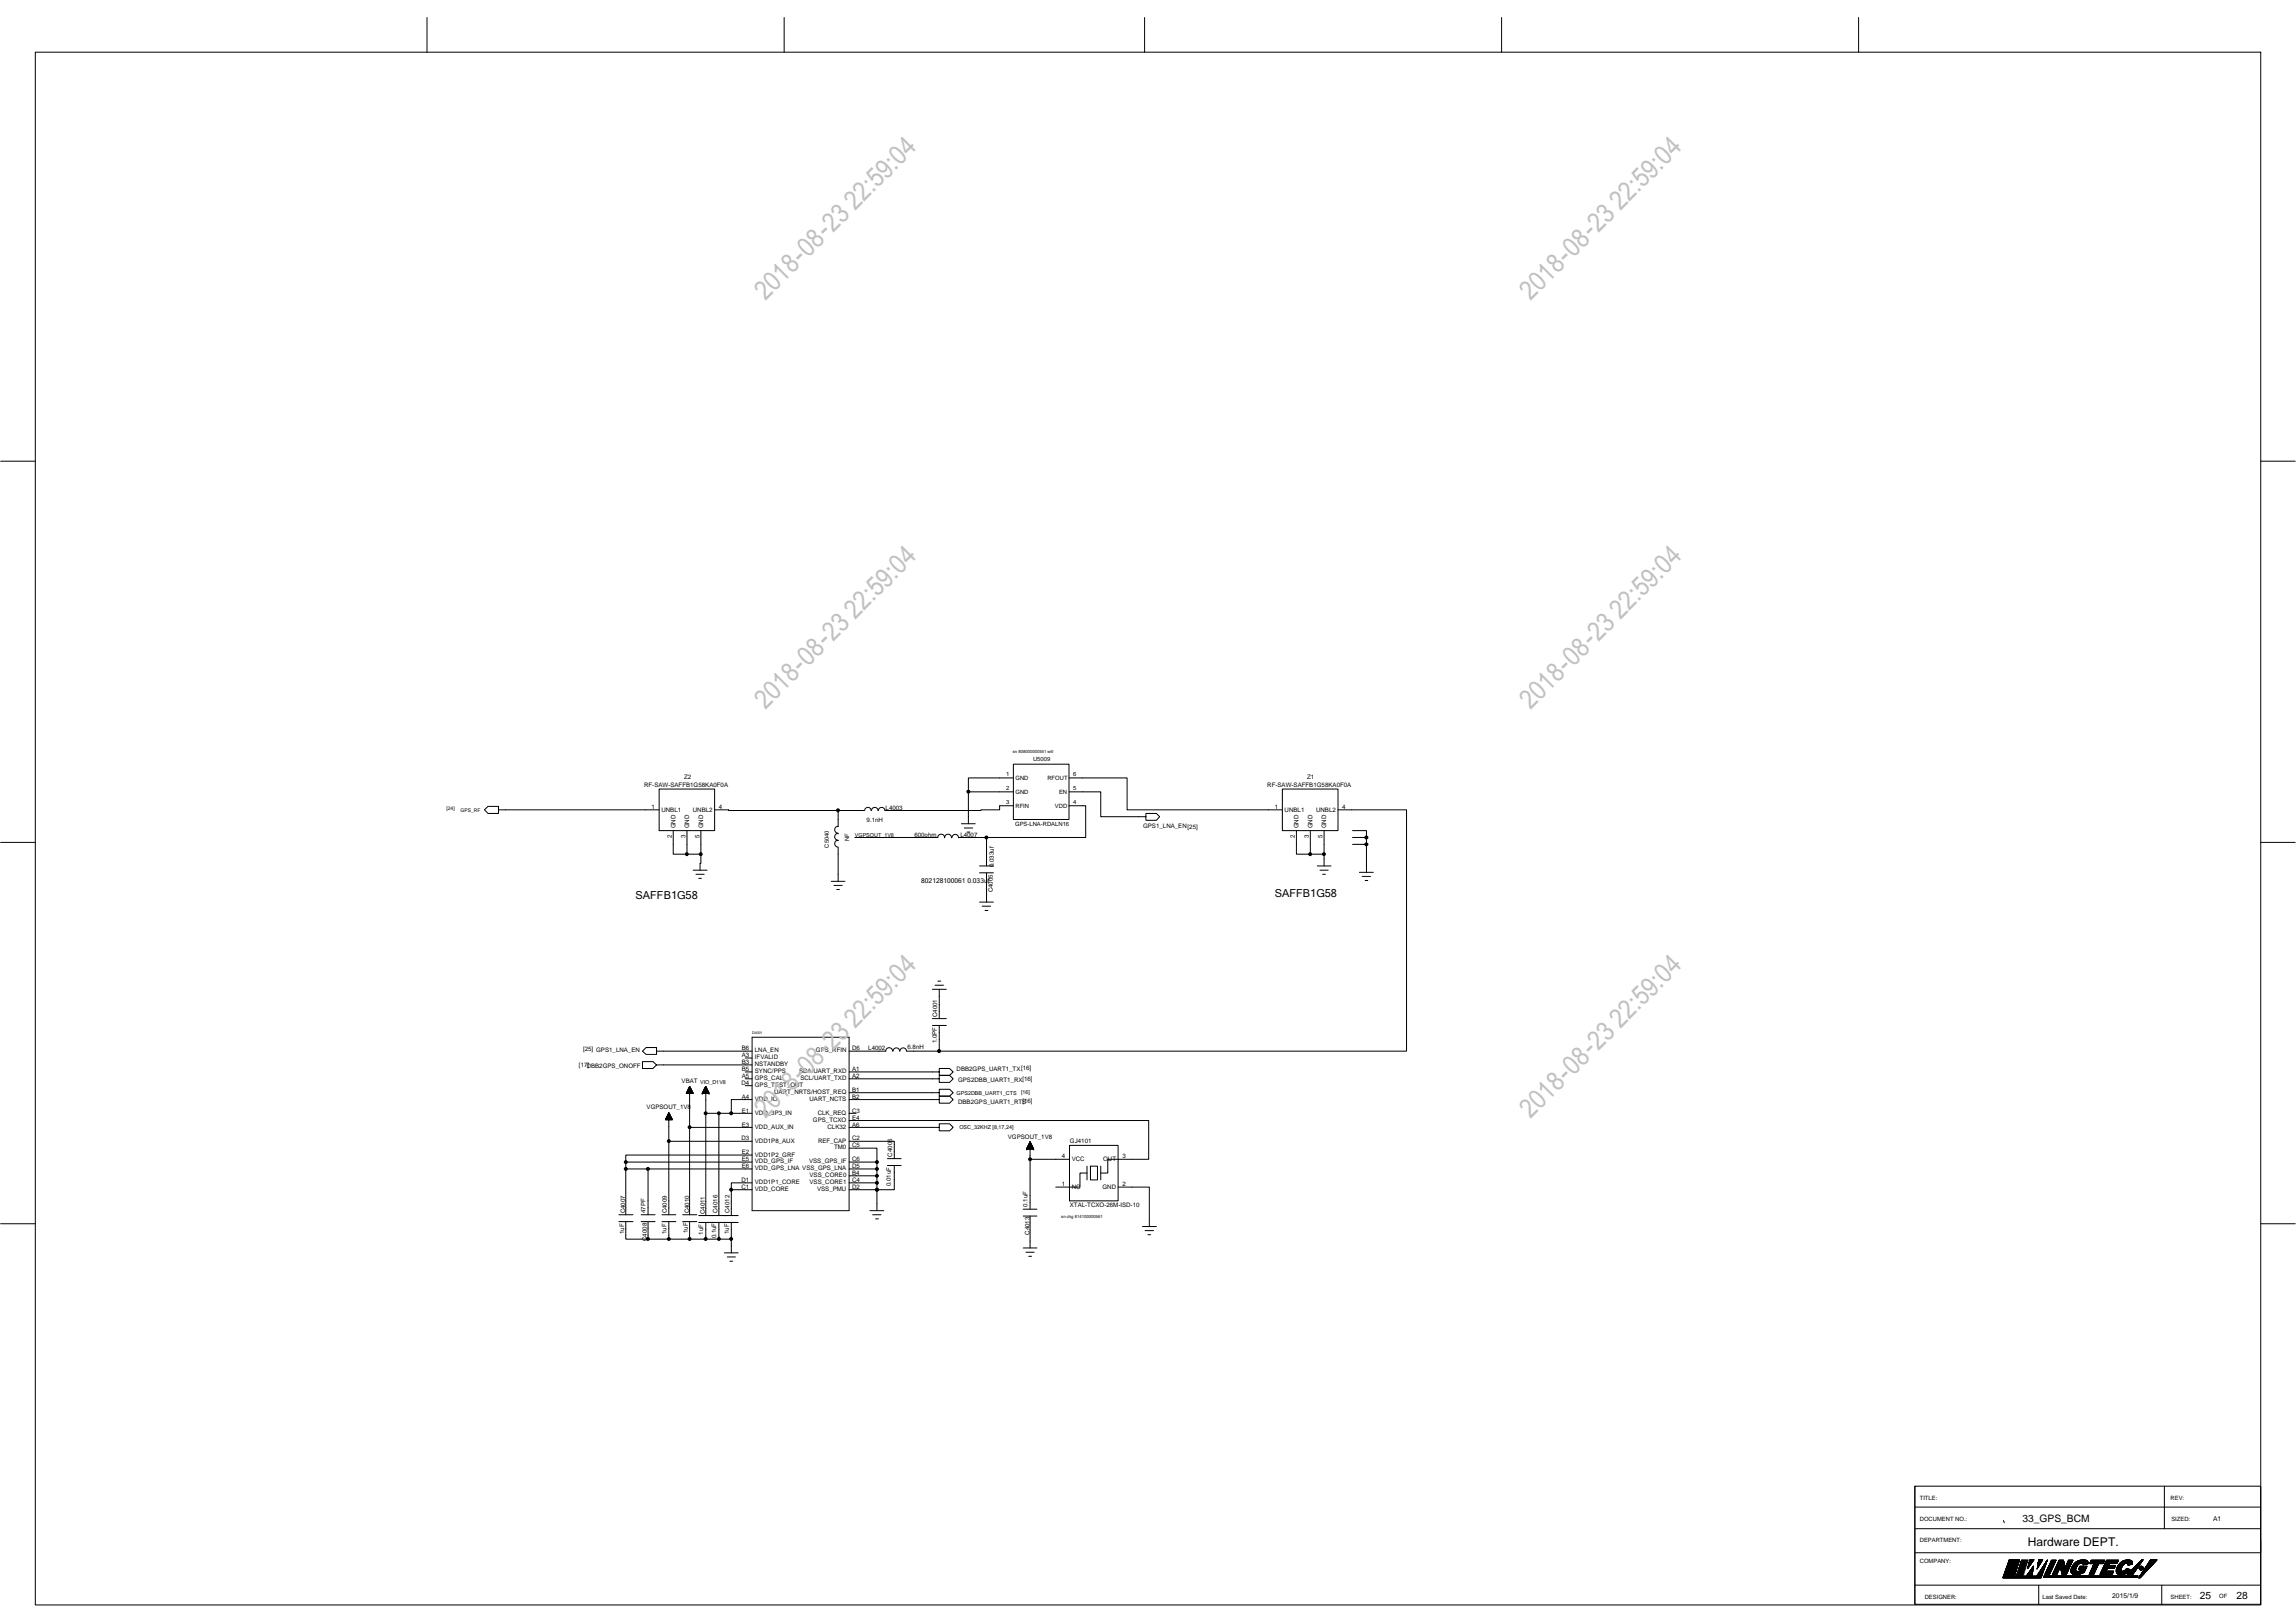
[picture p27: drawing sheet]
<svg xmlns="http://www.w3.org/2000/svg" width="297mm" height="210mm" viewBox="0 0 297 210" stroke-linecap="round" stroke-linejoin="round" font-family="sans-serif">
<defs><g id="words">
<g font-size="3.5" fill="#c0c0c0">
<text x="99" y="38.9" transform="rotate(-45 99 38.9)">2018-08-23 22:59:04</text>
<text x="198" y="38.9" transform="rotate(-45 198 38.9)">2018-08-23 22:59:04</text>
<text x="99" y="91.8" transform="rotate(-45 99 91.8)">2018-08-23 22:59:04</text>
<text x="198" y="91.8" transform="rotate(-45 198 91.8)">2018-08-23 22:59:04</text>
<text x="99" y="144.7" transform="rotate(-45 99 144.7)">2018-08-23 22:59:04</text>
<text x="198" y="144.7" transform="rotate(-45 198 144.7)">2018-08-23 22:59:04</text>
</g>
<text font-size="1.6" x="262.4" y="200">Hardware DEPT.</text>
<g font-size="1.4">
<text x="82.2" y="116.3">SAFFB1G58</text>
<text x="164.9" y="116.1">SAFFB1G58</text>
</g>
<g font-size="1.3">
<text x="261.7" y="196.9">33_GPS_BCM</text>
<text x="284.6" y="206.8">25</text>
<text x="289.3" y="206.9">28</text>
</g>
<g font-size=".9">
<text x="119.2" y="114.3">802128100061 0.033uf</text>
<text x="286.3" y="196.8">A1</text>
<text x="273.3" y="206.8">2015/1/9</text>
</g>
<g font-size=".8">
<text x="83.3" y="101.8">RF-SAW-SAFFB1G58KA0F0A</text>
<text x="88.5" y="100.8">Z2</text>
<text x="130.2" y="100.5">1</text>
<text x="131.4" y="100.9">GND</text>
<text x="133.6" y="98.5">U5009</text>
<text x="135.5" y="100.9">RFOUT</text>
<text x="138.8" y="100.5">6</text>
<text x="164" y="101.8">RF-SAW-SAFFB1G58KA0F0A</text>
<text x="169.1" y="100.8">Z1</text>
<text x="84.3" y="104.6">1</text>
<text x="85.6" y="105.1">UNBL1</text>
<text x="87.4" y="107.2" transform="rotate(-90 87.4 107.2)">GND</text>
<text x="89.2" y="107.2" transform="rotate(-90 89.2 107.2)">GND</text>
<text x="89.6" y="105.1">UNBL2</text>
<text x="90.9" y="107.2" transform="rotate(-90 90.9 107.2)">GND</text>
<text x="93" y="104.6">4</text>
<text x="112.1" y="106.3">9.1nH</text>
<text x="114.6" y="104.8">L4003</text>
<text x="130.2" y="102.3">2</text>
<text x="130.2" y="104.1">3</text>
<text x="131.3" y="106.9">GPS-LNA-RDALN16</text>
<text x="131.4" y="102.7">GND</text>
<text x="131.4" y="104.5">RFIN</text>
<text x="136.5" y="104.5">VDD</text>
<text x="137" y="102.7">EN</text>
<text x="138.8" y="104.1">4</text>
<text x="138.8" y="102.3">5</text>
<text x="147.9" y="107.2">GPS1_LNA_EN[25]</text>
<text x="164.9" y="104.6">1</text>
<text x="166.2" y="105.1">UNBL1</text>
<text x="168" y="107.2" transform="rotate(-90 168 107.2)">GND</text>
<text x="169.8" y="107.2" transform="rotate(-90 169.8 107.2)">GND</text>
<text x="170.3" y="105.1">UNBL2</text>
<text x="171.6" y="107.2" transform="rotate(-90 171.6 107.2)">GND</text>
<text x="173.6" y="104.6">4</text>
<text x="86.9" y="108.5" transform="rotate(-90 86.9 108.5)">2</text>
<text x="88.7" y="108.5" transform="rotate(-90 88.7 108.5)">3</text>
<text x="90.5" y="108.5" transform="rotate(-90 90.5 108.5)">5</text>
<text x="107.2" y="109.7" transform="rotate(-90 107.2 109.7)">C5040</text>
<text x="109.9" y="108.8" transform="rotate(-90 109.9 108.8)">NF</text>
<text x="118.3" y="108.2">600ohm</text>
<text x="124.2" y="108.3">L4007</text>
<text x="128.6" y="112.2" transform="rotate(-90 128.6 112.2)">0.033uf</text>
<text x="167.5" y="108.5" transform="rotate(-90 167.5 108.5)">2</text>
<text x="169.3" y="108.5" transform="rotate(-90 169.3 108.5)">3</text>
<text x="171.1" y="108.5" transform="rotate(-90 171.1 108.5)">5</text>
<text x="128.5" y="115.5" transform="rotate(-90 128.5 115.5)">C4005</text>
<text x="121.3" y="131.6" transform="rotate(-90 121.3 131.6)">C4001</text>
<text x="75.4" y="135.9">[25] GPS1_LNA_EN</text>
<text x="96" y="135.9">B6</text>
<text x="96" y="137.7">B3</text>
<text x="96" y="136.8">A3</text>
<text x="97.7" y="136.2">LNA_EN</text>
<text x="97.7" y="138">NSTANDBY</text>
<text x="97.7" y="137.1">IFVALID</text>
<text x="105.6" y="136.2">GPS_RFIN</text>
<text x="110.2" y="135.9">D6</text>
<text x="112.3" y="135.8">L4002</text>
<text x="117.4" y="135.7">6.8nH</text>
<text x="121.2" y="135" transform="rotate(-90 121.2 135)">1.0PF</text>
<text x="74.9" y="138.1">[17]DBB2GPS_ONOFF</text>
<text x="83.6" y="143.5">VGPSOUT_1V8</text>
<text x="88.2" y="140.1">VBAT</text>
<text x="95.9" y="140.4">D4</text>
<text x="96" y="139.5">A5</text>
<text x="96" y="138.6">B5</text>
<text x="96" y="142.2">A4</text>
<text x="96" y="144">E1</text>
<text x="97.7" y="139.7">GPS_CAL</text>
<text x="97.7" y="138.9">SYNC/PPS</text>
<text x="97.7" y="142.5">VDD_IO</text>
<text x="97.7" y="140.7">GPS_TEST_OUT</text>
<text x="100.2" y="141.6">UART_NRTS/HOST_REQ</text>
<text x="103.4" y="138.9">SDA/UART_RXD</text>
<text x="103.5" y="139.7">SCL/UART_TXD</text>
<text x="104.7" y="142.5">UART_NCTS</text>
<text x="110.2" y="144">C3</text>
<text x="110.2" y="142.2">B2</text>
<text x="110.2" y="141.3">B1</text>
<text x="110.2" y="139.5">A2</text>
<text x="110.2" y="138.6">A1</text>
<text x="123.8" y="138.6">DBB2GPS_UART1_TX[16]</text>
<text x="123.9" y="140">GPS2DBB_UART1_RX[16]</text>
<text x="123.9" y="142.8">DBB2GPS_UART1_RTS</text>
<text x="132.3" y="142.7">[16]</text>
<text x="95.9" y="147.6">D3</text>
<text x="96" y="149.4">E2</text>
<text x="96" y="145.8">E3</text>
<text x="97.7" y="149.6">VDD1P2_GRF</text>
<text x="97.7" y="147.8">VDD1P8_AUX</text>
<text x="97.7" y="146.1">VDD_AUX_IN</text>
<text x="97.7" y="144.3">VDD_3P3_IN</text>
<text x="105.2" y="145.1">GPS_TCXO</text>
<text x="105.8" y="144.3">CLK_REQ</text>
<text x="105.8" y="147.8">REF_CAP</text>
<text x="107.1" y="146.1">CLK32</text>
<text x="107.9" y="148.7">TM0</text>
<text x="110.2" y="148.4">C5</text>
<text x="110.2" y="144.9">E4</text>
<text x="110.2" y="145.8">A6</text>
<text x="110.2" y="147.6">C2</text>
<text x="115.4" y="149.6" transform="rotate(-90 115.4 149.6)">C4006</text>
<text x="130.4" y="147.3">VGPSOUT_1V8</text>
<text x="137.4" y="149.8">4</text>
<text x="138.4" y="147.8">GJ4101</text>
<text x="145.2" y="149.8">3</text>
<text x="95.9" y="153.8">C1</text>
<text x="95.9" y="153">D1</text>
<text x="96" y="151.1">E6</text>
<text x="96" y="150.2">E5</text>
<text x="97.7" y="154.1">VDD_CORE</text>
<text x="97.7" y="153.2">VDD1P1_CORE</text>
<text x="97.7" y="151.4">VDD_GPS_LNA VSS_GPS_LNA</text>
<text x="97.7" y="150.5">VDD_GPS_IF</text>
<text x="104.7" y="150.5">VSS_GPS_IF</text>
<text x="104.7" y="153.2">VSS_CORE1</text>
<text x="104.7" y="152.3">VSS_CORE0</text>
<text x="105.7" y="154.1">VSS_PMU</text>
<text x="110.2" y="153.8">D2</text>
<text x="110.2" y="153">C4</text>
<text x="110.2" y="151.1">D5</text>
<text x="110.2" y="152.1">B4</text>
<text x="110.2" y="150.2">C6</text>
<text x="115.3" y="153.5" transform="rotate(-90 115.3 153.5)">0.01uF</text>
<text x="137.4" y="153.4">1</text>
<text x="138.7" y="150.3">VCC</text>
<text x="138.7" y="153.9">NC</text>
<text x="142.6" y="153.9">GND</text>
<text x="142.7" y="150.3">OUT</text>
<text x="145.2" y="153.4">2</text>
<text x="80.7" y="159.7" transform="rotate(-90 80.7 159.7)">1uF</text>
<text x="80.9" y="157" transform="rotate(-90 80.9 157)">C4007</text>
<text x="83.5" y="157" transform="rotate(-90 83.5 157)">47PF</text>
<text x="83.7" y="160.6" transform="rotate(-90 83.7 160.6)">C4008</text>
<text x="86.2" y="159.7" transform="rotate(-90 86.2 159.7)">1uF</text>
<text x="86.3" y="157" transform="rotate(-90 86.3 157)">C4009</text>
<text x="89" y="159.6" transform="rotate(-90 89 159.6)">1uF</text>
<text x="89.2" y="157" transform="rotate(-90 89.2 157)">C4010</text>
<text x="91" y="159.7" transform="rotate(-90 91 159.7)">1uF</text>
<text x="91.2" y="157.1" transform="rotate(-90 91.2 157.1)">C4011</text>
<text x="92.7" y="160.2" transform="rotate(-90 92.7 160.2)">0.1uF</text>
<text x="92.8" y="156.9" transform="rotate(-90 92.8 156.9)">C4016</text>
<text x="94.3" y="159.7" transform="rotate(-90 94.3 159.7)">1uF</text>
<text x="94.4" y="156.9" transform="rotate(-90 94.4 156.9)">C4012</text>
<text x="132.9" y="156.1" transform="rotate(-90 132.9 156.1)">0.1uF</text>
<text x="133.2" y="159.8" transform="rotate(-90 133.2 159.8)">C4013</text>
<text x="138.4" y="156.2">XTAL-TCXO-26M-ISD-10</text>
<text x="248.4" y="196.8">DOCUMENT NO.:</text>
<text x="248.4" y="194.1">TITLE:</text>
<text x="280.8" y="194">REV:</text>
<text x="280.9" y="196.8">SIZED:</text>
<text x="248.4" y="199.5">DEPARTMENT:</text>
<text x="248.4" y="202.2">COMPANY:</text>
<text x="249" y="206.8">DESIGNER:</text>
<text x="264.2" y="206.8">Last Saved Date:</text>
<text x="280.8" y="206.8">SHEET:</text>
<text x="287.1" y="206.7">OF</text>
</g>
<g font-size=".7">
<text x="110.6" y="108.3">VGPSOUT_1V8</text>
<text x="90.6" y="140.3">VIO_D1V8</text>
<text x="123.8" y="141.6">GPS2DBB_UART1_CTS</text>
<text x="132.1" y="141.5">[16]</text>
<text x="124.1" y="146">OSC_32KHZ [8,17,24]</text>
</g>
<g font-size=".6">
<text x="57.8" y="104.9">[24]</text>
<text x="59.6" y="105">GPS_RF</text>
</g>
<g font-size=".5">
<text x="131" y="97.4">sn 808000000551 will</text>
<text x="97.3" y="133.8">D4001</text>
<text x="137.3" y="157.5">sn chg 814100000561</text>
</g>
</g></defs>
<g fill="none" stroke="#000" stroke-width=".13">
<path d="M4.6 6.8h287.9v200.8h-287.9zM55.2 2.3v4.5M101.4 2.3v4.5M148.1 2.3v4.5M194.3 2.3v4.5M240.4 2.3v4.5M.1 59.7h4.5M292.5 59.7h4.4M131.1 98.9h7.2v7.1h-7.2zM.1 109h4.5M85.3 104.8h-20.8v-.5h-1.4l-.4 .5 .4 .4h1.4v-.4M85.3 102.1h7.2v5.4h-7.2z"/>
<path d="M87.1 107.5v3h1.8M88.9 107.5v3h1.8M89.7 112.6h1.8M90 113.1h1.1M90.4 113.6h.3M90.7 110.5l-.1 2.1M90.7 107.5v3M92.5 104.8h1.8v.1h14.1M107.5 114h1.8M107.9 114.6h1.1M108.2 115.1h.4M108.4 104.9h3.4"/>
<path d="M108.4 104.9v2M108.4 109.6v4.4M108.5 108.8l-.1-.1a.45 .45 0 0 0-.4 .5 .45 .45 0 0 0 .4 .4M108.5 107.9l-.1-.1a.45 .45 0 0 0-.4 .5 .45 .45 0 0 0 .4 .4M108.5 107l-.1-.1a.45 .45 0 0 0-.4 .5 .45 .45 0 0 0 .4 .4M110.6 108.4h10.7a.43 .43 0 0 1 .5-.5 .43 .43 0 0 1 .4 .5M111.9 104.9a.41 .41 0 0 1 .4-.4 .41 .41 0 0 1 .4 .4M112.8 104.9a.41 .41 0 0 1 .4-.4 .41 .41 0 0 1 .4 .4M113.6 104.9a.41 .41 0 0 1 .5-.4 .41 .41 0 0 1 .4 .4M122.2 108.4a.43 .43 0 0 1 .5-.5 .43 .43 0 0 1 .4 .5M123.2 108.4a.41 .41 0 0 1 .4-.4 .41 .41 0 0 1 .4 .4M124.4 106.6h1.8"/>
<path d="M124.8 107.1h1M125.1 107.7h.4M125.3 102.4v4.2M125.3 102.4h5.8M126.7 116.7h1.8M126.7 112.9h1.8M126.7 112h1.8M127.1 117.2h1.1M127.4 117.8h.4M127.6 108.4h-3.6M127.6 112.9v3.8M131.1 100.6h-5.8v1.8"/>
<path d="M131.1 104.2h-1.8v.6h-2.4v.1h-12.4M138.3 102.4h4.1v3.3h5.8v-.5h1.4l.4 .5-.4 .4h-1.4v-.4M138.3 104.2h2.2v4.2h-12.9v3.6M138.3 100.6h7.5v4.2h20.1M165.9 102.1h7.2v5.4h-7.2zM167.7 107.5v3h1.8M169.5 107.5v3h1.8M170.4 112h1.8M170.8 112.6h1M171.1 113.1h.4M171.3 107.5v4.5M173.1 104.8h8.9v31.2h-60.5"/>
<path d="M175 109.2h1.8v3.7M175 107.5h1.8v1.7M175 108.4h1.8M175.9 112.9h1.8M176.2 113.4h1.1M176.6 113.9h.4M292.5 109h4.4M96.4 139.6h.9M96.4 138.7h.9M96.4 136.9h.9M97.3 137.8h-12.4l-.4 .4h-1.4v-.8h1.4l.4 .4M97.3 136h-12.4v-.5h-1.3l-.5 .5 .5 .4h1.3v-.4"/>
<path d="M97.3 134.2h12.6v22.4h-12.6zM109.9 138.7h11.6v-.5h1.3l.5 .5-.5 .4h-1.3v-.4M109.9 139.6h11.6v-.5h1.3l.5 .5-.5 .4h-1.3v-.4M109.9 136h4.7M114.6 136a.43 .43 0 0 1 .4-.4 .43 .43 0 0 1 .5 .4M115.5 136a.41 .41 0 0 1 .5-.4 .41 .41 0 0 1 .4 .4M116.4 136a.41 .41 0 0 1 .5-.4 .41 .41 0 0 1 .4 .4M120.6 128h1.8M120.6 132.7h1.8M120.6 131.8h1.8M121 127.5h1.1M121.3 126.9h.4"/>
<path d="M121.5 128v3.8M121.5 136h-4.2M121.5 132.7v3.3M.1 158.3h4.5M80.1 158.1h1.8M80.1 157.2h1.8M81 150.3v.9h2.8M81 151.2v6M81 158.1v2.2h2.8v-2.2M82.9 158.1h1.8M82.9 157.2h1.8M83.8 151.2h13.5"/>
<path d="M83.8 151.2v6M85.6 158.1h1.8M85.6 157.2h1.8M86.1 144.8l.9 .1M86.1 144.8h.9M86.1 144.7v.2M86.2 144.7v.2M86.2 144.7h.7M86.2 144.7h.7v.2M86.2 144.9v-.3h.7v.3M86.2 144.6h.6M86.3 144.5h.5v.4"/>
<path d="M86.3 144.9v-.4h.5v.4M86.3 144.5h.5M86.3 144.4h.5M86.3 144.4v.5M86.4 144.3v.6M86.4 144.3l.3 .1M86.4 144.3h.3M86.4 144.3h.3v.6M86.4 144.9v-.7h.3v.7M86.5 144.1h.1v.8M86.5 144h.1v.9M86.5 144v.9"/>
<path d="M86.5 144h.1M86.5 144l.5 .9h-.9l.4-.9v13.2M86.5 147.7h10.8M86.5 158.1v2.2M86.6 144.1h-.1v.8M86.7 144.2h-.3v.7M86.7 144.3v.6M86.8 144.4v.5M86.9 144.8v.1M88.3 158.1h1.8M88.3 157.2h1.8M88.8 141.4l.9 .1"/>
<path d="M88.8 141.4h.9M88.8 141.5v-.1h.8v.1M88.8 141.3h.8M88.9 141.2v.3M88.9 141.3h.7M88.9 141.2h.7M88.9 141.2h.7v.3M88.9 141.5v-.4h.6v.4M89 141.1v.4M89 141.1h.5M89 141h.4M89 140.9v.6"/>
<path d="M89 141h.4v.5M89 140.9h.4M89.1 140.9h.3v.6M89.1 140.8h.2v.7M89.2 140.7v.8M89.2 140.7h.1M89.2 140.7h.1v.8M89.2 140.6v.9M89.2 140.6h.1M89.2 140.6l.5 .9h-.9l.4-.9v5.3M89.2 158.1v2.2M89.3 140.8h-.2v.7"/>
<path d="M89.5 141.2h-.6v.3M90.4 158.2h5.1M90.4 157.3h5.1M90.8 141.5h.1M90.8 141.5h.9M90.9 141.5v-.1h.8v.1M90.9 141.4h.8M90.9 141.5v-.2h.8v.2M90.9 141.3h.8M90.9 141.2v.3M90.9 141.2h.7v.3M91 141.2h.6"/>
<path d="M91 141.2v.3M91 141.2h.6v.3M91 141.1h.6M91.1 141v.5M91.1 141.1h.4M91.1 141h.4v.5M91.1 141h.4M91.1 140.9h.4M91.1 141.5v-.6h.4v.6M91.2 140.8h.2v.7M91.2 140.7v.8M91.2 140.7h.2v.8"/>
<path d="M91.2 141.5v-.8h.2v.8M91.2 140.7h.2M91.3 140.6v.9M91.3 140.6h.1M91.3 140.6l.4 .9h-.9l.5-.9v16.7M91.3 144h1.7M91.3 158.2v2.1M91.4 140.8h-.2v.7M91.6 141.1v.4M91.7 141.5h.1M93 158.2v2.1h1.6M94.6 153.9h2.7"/>
<path d="M94.6 153.9v3.4M94.6 144h-1.6v13.3M94.6 158.2v3.9M96.4 150.3h.9M96.4 140.5h.9M97.3 142.3h-2.7v1.7M97.3 153h-2.7v.9M97.3 149.4h-16.3v.9h15.4M97.3 145.9h-8.1v11.3M97.3 144h-2.7M109.9 145h38.7v5h-5.3v1.8h-.9M109.9 141.4h11.6v-.5h1.3l.5 .5-.5 .4h-1.3v-.4"/>
<path d="M109.9 145.9h11.6v-.5h1.3l.5 .5-.5 .4h-1.3v-.4M109.9 142.3h11.6v-.5h1.3l.5 .5-.5 .4h-1.3v-.4M109.9 147.7h5.8v2.2M109.9 151.2h3.6v.9M109.9 148.5h3.6v1.8M109.9 150.3h.9M109.9 144h.9M110.8 150.3h2.7M112.5 156.6h1.8M112.9 157.2h1.1M113.3 157.7h.3M113.5 153v3.6"/>
<path d="M113.5 153h-3.6M113.5 152.1h-3.6M113.5 150.3v.9M113.5 152.1v.9M114.8 150.8h1.8M114.8 149.9h1.8M115.7 150.8v3.1h-5.8M132.4 157.3h1.8M132.4 156.4h1.8M132.8 148.7h.9M132.8 148.7h.1M132.8 148.6h.9"/>
<path d="M132.9 148.5h.8M132.9 148.5v.2M132.9 148.4h.7M132.9 148.4h.7v.3M133 148.7v-.4h.6v.4M133 148.7v-.4h.5v.4M133 148.2h.5M133.1 148.2h.4M133.1 148.1h.4v.6M133.1 148.1v.6M133.1 148.1h.4M133.1 148h.3"/>
<path d="M133.2 148.7v-.8h.2v.8M133.2 147.8v.9M133.2 147.8h.1v.9M133.2 147.7v1M133.2 147.8h.1M133.2 147.8l.1 .9M133.3 147.7l.4 1h-.9l.5-1v2.3h5.1M133.3 147.7h.1M133.3 150v6.4M133.3 157.3v4.2M133.4 148h-.3v.7M133.4 148.1v.6"/>
<path d="M133.5 148.2h-.5v.5M133.6 148.4h-.7v.3M133.6 148.5v.2M133.7 148.6v.1M133.7 148.7h.1M138.4 148.2h6.2v7.2h-6.2zM140.6 151.8h-.9v1.8h-3.1M140.6 150.9v1.8M141.1 150.9h.9v1.8h-.9zM142.4 150.9v1.8M144.6 153.6h4.1v5.1M147.8 158.7h1.8"/>
<path d="M148.1 159.2h1.1M148.5 159.7h.4M292.5 158.3h4.4M83.8 160.3h9.2M93.7 162.1h1.8M94.1 162.6h1M94.4 163.2h.4M132.4 161.5h1.8M132.7 162h1.1M133.1 162.5h.4M247.7 192.3h44.8v15.3h-44.8zM247.7 197.8h44.8"/>
<path d="M247.7 192.3v15.3M247.7 195h44.8M259.2 196.7h.1M259.3 196.9h.1M280 192.3v5.5M292.5 199.3v1.6h-44.8M247.7 205.1h44.8M259.1 204.2h5M259.1 204.1h5M259.1 204h5M259.2 204h4.9M259.2 203.9h4.9"/>
<path d="M259.2 203.8h1.4M259.2 203.8h1.5M259.3 203.7h1.4M259.3 203.5h1.4M259.4 203.4h1.4M259.4 203.3h1.4M259.4 203.2h1.4M259.5 203.1l1.4 .1M259.5 203.1h1.4M259.5 203h1.4M259.5 202.9h1.4M259.6 202.9h1.3"/>
<path d="M259.6 202.8h1.4M259.6 202.8h1.3M259.6 202.7h1.4M259.6 202.6h1.4M259.7 202.6h1.3M259.7 202.5h1.3M259.7 202.5h1.4M259.7 202.4h1.4M259.8 202.3h1.3M259.8 202.2h1.3M259.8 202.1h1.4M259.9 202h1.3"/>
<path d="M259.9 202l1.3 .1M259.9 201.9h1.3M259.9 201.8h1.4M260.6 203.9h-1.4M260.7 203.8h-1.4M260.7 203.7h-1.4M260.7 203.6h-1.4M260.7 203.5h-1.4M260.7 203.4l-1.3 .1M260.8 203.4h-1.4M260.9 203.8h.9M260.9 202.9h-1.4"/>
<path d="M261 203.7h.6M261 203.6h.8M261 203.5h.6M261 203.4h.9M261.1 202.4h-1.4M261.1 203.2h.8M261.1 203.2h.9M261.1 203.1h.6M261.1 203.1h.2M261.1 202.3h-1.3M261.1 203.1h.8M261.2 202.9h.4"/>
<path d="M261.2 203h.3M261.2 203.1h.8M261.2 202.2h-1.4M261.2 202.1h-1.4M261.2 203.9h-.3M261.2 202.9h.9M261.2 202.8h.1M261.2 202h-1.3M261.2 202.7h.9M261.2 202.8h.9M261.2 203.4l-.2 .1M261.3 202.6h.7"/>
<path d="M261.3 202.6h.3M261.3 201.8l-1.4 .1M261.3 202.6h.9M261.3 202.6h.8M261.3 203.6h-.3M261.3 202.5h.5M261.3 202.5h.2M261.3 202.5h.7M261.3 202.4h.9M261.4 202.4h.3M261.4 202.4h.1M261.4 202.2h.2"/>
<path d="M261.4 202.1h.9M261.4 203.7h-.5M261.5 202h.9M261.5 202h.8M261.5 202h.6M261.5 201.9h.7M261.5 201.9h.3M261.6 203.3h-.5M261.7 203.8h-.8M261.8 203.4h-.8M261.9 202.8h-.7M261.9 203.5h-.9"/>
<path d="M262 202.9h-.8M262.1 202.2h-.7M262.3 203.8h.6M262.3 202.3h-.9M262.3 202.9h.1M262.3 203.7h.6M262.3 203.6h.6M262.4 202.8h.1M262.4 202.7h.1M262.4 202.6h.2M262.4 202.6h.1M262.4 202.5h.2"/>
<path d="M262.4 201.8l-.9 .1M262.4 202.5h.3M262.4 203.5h.5M262.4 202.4h.3M262.5 202.4h.2M262.5 202.3h.3M262.5 202.1h.4M262.6 202h.4M262.6 201.9h.4M262.6 203.4h.4M262.6 203.3h.4M262.6 201.9h.5"/>
<path d="M262.6 201.8h.5M262.6 203.2h.4M262.7 203.2h.3M262.7 202.4h-.3M262.7 203.1h.3M262.8 203h.2M262.8 203.1h.2M262.8 202.3h-.3M262.8 202.9h.2M262.8 202.2h-.3M262.9 203.9h-.8M262.9 202.2h-.4"/>
<path d="M262.9 202.9h.1M262.9 203.8h-.7M262.9 203.8h-.6M262.9 202.8h.1M262.9 202.1h-.4M262.9 203.7h-.6M262.9 203.6h-.5M263 203.5h-.6M263 203.4l-.5 .1M263 202l-.5 .1M263 203.4h-.5M263 202.7h.1"/>
<path d="M263 202.8h.1M263 202h-.4M263 202.6h.1M263 202.9h-.1M263.1 202.6h.1M263.1 201.8l-.5 .1M263.5 202.9h.1M263.5 203.8h.7M263.6 202.8h.1M263.6 202.9h.1M263.6 203.8h.6M263.6 202.9h-.1"/>
<path d="M263.6 202.6h.2M263.6 202.7h.1M263.6 202.5h.2M263.6 202.5h.3M263.6 202.4h.3M263.6 203.7h.6M263.6 202.3h.4M263.6 202.2h.4M263.7 202.1h.4M263.7 202h.4M263.7 201.9h.5M263.7 201.8h.6"/>
<path d="M263.8 205.1v2.5M263.8 203.5h.5M263.8 202.5h-.2M263.8 203.4h.5M263.9 203.4h.4M263.9 203.3h.4M263.9 202.4h-.3M263.9 203.3h.5M264 203.2h.4M264 202.3h-.4M264 203.1h.4M264 202.2h-.3"/>
<path d="M264.1 203.1h.3M264.1 203h.3M264.1 202.1h-.4M264.1 203h.4M264.1 202.9h.4M264.1 203.9h-.6M264.2 202h-.5M264.2 202.9h.3M264.2 202.8h.3M264.2 203.8h-.6M264.2 203.7h-.6M264.2 203.6h-.5"/>
<path d="M264.3 202.7h.3M264.3 202.8h.2M264.3 201.8l-.6 .1M264.3 203.6h-.6M264.3 203.5h-.5M264.3 203.4l-.5 .1M264.3 202.6h.3M264.4 204.1h12.1M264.4 202.6h.2M264.4 204h12.1M264.4 202.5h.2M264.4 203.1l-.4 .1"/>
<path d="M264.4 203.9h12.2M264.4 202.4h.2M264.5 202.9h-.4M264.5 202.9h-.3M264.5 202.4h.2M264.5 202.8h-.3M264.6 203.7h.6M264.6 203.6h.6M264.6 202.3h.1M264.6 202.5h-.2M264.6 202.1h.1M264.6 203.5h.6"/>
<path d="M264.7 202.4h-.2M264.7 203.4h.6M264.7 203.3h.6M264.7 202.3h-.2M264.7 202.2h-.1M264.7 202h.1M264.8 202.1h-.1M264.8 203.2h.6M264.8 201.9h.1M264.8 203.1h.6M264.8 203.1l.6 .1M264.8 202l-.1 .1"/>
<path d="M264.8 202h-.1M264.9 203.1h.5M264.9 201.9h.1M264.9 203h.5M264.9 203h.6M264.9 201.8h.1M264.9 202.9h.6M264.9 202.8h.7M264.9 202.9h.7M265 202.7h.6M265 202.8h.6M265 202.6h.7"/>
<path d="M265.1 202.5h.6M265.1 202.6h.6M265.1 202.4h.6M265.2 202.4h.5M265.2 202.4h.6M265.2 203.6h-.6M265.2 202.3h.6M265.3 203.5h-.7M265.3 203.4l-.6 .1M265.3 202.1h.6M265.3 202h.6M265.4 202h.5"/>
<path d="M265.4 203.3h-.7M265.4 201.9h.6M265.5 202.9h-.6M265.6 203.7h.5M265.6 202.8h-.6M265.6 203.5h.6M265.6 202.6l-.6 .1M265.7 203.4h.6M265.7 203.3h.6M265.7 203.2h.6M265.8 203.2h.5M265.8 203.1l.5 .1"/>
<path d="M265.8 202.3h-.6M265.8 203.1h.6M265.8 202.2h-.6M265.9 203h.5M265.9 202.2h-.6M265.9 202.9h.5M265.9 202.1h-.6M265.9 202.9h.6M265.9 202.8h.6M266 202.8h.5M266 202.7h1.1M266 201.9h-.6"/>
<path d="M266 201.8l-.6 .1M266 202.6h1.1M266.1 202.5h1M266.1 202.6h1M266.1 202.4h1M266.1 203.6h-.5M266.2 202.4h.9M266.2 203.6h-.6M266.2 203.5h-.6M266.2 202.2h.8M266.2 203.4l-.6 .1M266.2 202.3h.8"/>
<path d="M266.3 203.4h-.6M266.3 202.1h.7M266.3 203.3h-.6M266.3 202h.7M266.3 201.9h.7M266.4 201.9h.6M266.5 202.9h-.6M266.6 202.8h.5M266.6 202.8h1.1M266.6 202.8h1.1zM266.6 202.9h1.1M266.6 203h1.1"/>
<path d="M266.7 203.1h.9M266.7 203.1l.9 .1M266.7 203.2h.9M266.7 203.2h.8M266.7 203.4h.8M266.7 203.3h.8M266.7 203.5h.7M266.8 203.6h.6M266.8 203.7h.5M267 201.8l-.6 .1M267 202.2h-.8M267 202.1h-.7"/>
<path d="M267.1 202.3h-.9M267.1 202.4h-1M267.2 202.7h.6M267.2 202.8h.5M267.3 202.6h.5M267.3 202.5h.6M267.3 202.4h.6M267.4 202.4h.5M267.4 203.6h-.6M267.4 203.5h-.7M267.4 202.2h.6M267.4 203.4l-.7 .1"/>
<path d="M267.4 202.3h.6M267.5 203.4h-.8M267.5 202.1h.6M267.5 203.3h-.8M267.5 202h.6M267.6 202h.5M267.6 201.9h.6M267.6 203h-1M267.7 202.9h-1.1M267.9 203.1h.6M267.9 203.1l.6 .1M267.9 203.4h1.7"/>
<path d="M267.9 203.3h.8M267.9 203.3h1.8M267.9 203.2h.7M267.9 203.2h.6M267.9 203h.6M268 202.9h.6M268 202.3h-.6M268 203.5h1.4M268 202.8h.6M268 203.6h1.3M268.1 202.7h.6M268.1 202.8h.5"/>
<path d="M268.1 202.2h-.6M268.1 202.1h-.6M268.1 202l-.6 .1M268.1 203.6h1.1M268.1 202.6h.6M268.2 202.6h.5M268.2 202.5h.6M268.2 201.8l-.6 .1M268.2 203.7h.8M268.2 202.4h.6M268.3 202.4h.6M268.3 202.4h.7"/>
<path d="M268.4 202.3h.7M268.4 202.2h1.7M268.5 202.1h1.6M268.6 202.9h-.6M268.6 202.1h1.5M268.6 202.8h-.6M268.7 202h1.4M268.8 202.5h-.6M268.8 201.9h1.3M268.9 202.4h-.7M268.9 203h.9M268.9 203.3h.8"/>
<path d="M268.9 201.9h1.1M269 202.9h.9M269 202.8h.9M269 202.7h1M269 202.8h1M269 202.3h-.7M269.1 201.9h.8M269.1 202.7h.9M269.1 202.6h.9M269.1 203.2h.6M269.2 203.2h.5M269.2 203.1l.6 .1"/>
<path d="M269.2 201.8h.6M269.3 203.1h.5M269.4 202.3h.7M269.5 202.4h.6M269.5 203.5h-1.5M269.5 202.4h.1M269.5 202.4h.5M269.8 202.4h-.3M269.9 202.9h-.9M270 202.8h-1M270.1 202.2h-1.6M270.1 202.1h-1.6"/>
<path d="M270.1 202.3h-.6M270.3 203.7h.6M270.3 203.6h.6M270.4 203.5h.6M270.4 202.3h1.7M270.4 202.1h1.8M270.4 203.4h.6M270.4 203.3h.6M270.5 202l1.7 .1M270.5 203.3h.5M270.5 202h1.7M270.5 203.2h.6"/>
<path d="M270.5 201.9h1.8M270.6 203.1h.6M270.6 203.1h.5M270.6 203h.6M270.6 202.9h.6M270.7 202.9h.6M270.7 202.8h.6M270.7 202.7h.6M270.7 202.7h.7M270.8 202.6h.6M270.8 202.5h.6M270.9 202.5h.5"/>
<path d="M270.9 202.4h.6M270.9 203.6h-.6M271 203.5h-.6M271 203.4l-.6 .1M271 203.4h-.6M271.1 203.3h-.6M271.2 202.9h-.6M271.5 202.4h-.6M271.7 203.7h1.6M271.7 203.6h1.6M271.8 203.5h1.5M271.8 203.4h1.6"/>
<path d="M271.8 203.3h1.6M271.9 203.3h1.5M271.9 203.2h.6M272 203.1h.6M272 203.1h.5M272 202.9h.6M272 203h.6M272.1 202.9h1.4M272.1 202.8h1.5M272.1 202.9h1.5M272.1 202.3h-1.7M272.1 202.2h-1.7"/>
<path d="M272.1 202.7h1.5M272.2 202.2h-1.8M272.2 202.6h1.5M272.2 202.1h-1.8M272.2 202.5h1.5M272.2 202.5h.6M272.3 202h-1.8M272.3 202.5h.6M272.3 202.4h.6M272.3 201.8l-1.7 .1M272.3 202.3h.6M272.4 202.1h1.5"/>
<path d="M272.4 202l1.6 .1M272.5 202h1.5M272.5 201.9h1.6M272.6 203h-.6M272.6 202.9h-.6M272.9 202.4h-.6M272.9 202.3h-.6M273.3 203.6h-1.6M273.4 203.5h-1.6M273.4 203.4l-1.6 .1M273.4 203.4h-1.6M273.7 202.6l-1.6 .1"/>
<path d="M273.8 203.1h.6M273.8 203.1l.6 .1M273.8 203.4h1.5M273.8 203.3h1.6M273.8 203.2h.6M273.8 203h.6M273.8 202.9h.6M273.8 203.5h1.4M273.9 202.9h.6M273.9 202.9h.5M273.9 203.5h1.2M273.9 202.8h.6"/>
<path d="M273.9 203.6h1.2M273.9 202.2h-1.5M273.9 202.7h.6M273.9 203.6h1.1M274 202.6h.6M274 202.1h-1.6M274 202.5h.7M274 203.7h.8M274.1 201.9h-1.6M274.1 201.8l-1.6 .1M274.1 202.5h.6M274.1 202.4h.6"/>
<path d="M274.1 203.7h.7M274.2 202.4h.6M274.2 202.3h.8M274.3 202.2h1.6M274.4 202.1h1.5M274.4 202.9h-.6M274.5 202.1h1.4M274.5 202.8h-.6M274.5 202h1.3M274.6 202h1.2M274.7 202.5h-.7M274.7 201.9h1.1"/>
<path d="M274.8 202.4h-.7M274.8 201.9h.9M274.8 203.2h.7M274.9 203.2h.6M274.9 201.9h.7M274.9 202.3h-.7M275 203.1h.6M275 203.1h.5M275 203h.5M275.1 203h.2M275.1 201.8h.4M275.1 202.9h.1"/>
<path d="M275.2 203.7h.7M275.2 202.3h.7M275.3 203.4l-1.5 .1M275.3 202.4h.6M275.3 202.5h.1M275.3 202.5h.2M275.3 202.4h.3M275.3 203.4h-1.5M275.3 203.5h.8M275.4 203.3h-1.6M275.5 203.4h.6M275.5 203.4h.7"/>
<path d="M275.5 203.1l-.6 .1M275.5 203.3h.7M275.6 203.3h.6M275.7 203.2h.5M275.7 203.2h.6M275.8 203.1h.5M275.8 203h.6M275.9 202.2h-1.6M275.9 202.1h-1.5M275.9 202.4h-.6M275.9 203h.5M275.9 202.9h.5"/>
<path d="M276 203.6h-.8M276 202.9h.5M276 203.6h-.7M276.1 202.8h.4M276.1 203.5h-.7M276.1 202.8h.5M276.1 203.4l-.7 .1M276.2 202.7h.4M276.2 202.7h.5M276.2 203.3h-.6M276.2 202.6h.5M276.3 202.6h.4"/>
<path d="M276.3 202.5h.4M276.4 202.5h.4M276.4 202.4h.4M276.5 202.9h-.6M276.5 202.4h.4M276.6 203.9l-12.2 .1M276.6 202.3h.3M276.7 204.2h.2M276.7 204.1h.2M276.7 202.1h.3M276.8 202.8h.5M276.8 202.9h.5"/>
<path d="M276.8 203h.4M276.8 202.7h.4M276.8 202.8h.4M276.8 202.1h.3M276.8 203.9h.3M276.8 203.1h.4M276.8 202.4h-.3M276.9 203.1h.2M276.9 202h.2M276.9 202.4h-.4M276.9 203.8h.3M276.9 202.3h-.3"/>
<path d="M276.9 202.6h.2M277 204l-.3 .1M277 202.2h-.4M277 203.1h.1M277 201.9h.2M277 203.7h.3M277 204h-.2M277 202.2h-.3M277 202.1h-.2M277.1 203.9l-.3 .1M277.1 201.8h.2M277.1 203.5h.3"/>
<path d="M277.1 203.9h-.3M277.2 201.9h-.3M277.2 203.8h-.3M277.2 201.8l-.2 .1M277.2 203.4h.4M277.2 203.3h.4M277.3 203.8h-.4M277.3 202.9h-.5M277.3 203.2h.4M277.3 203.7h-.3M277.3 203.2h.5M277.3 203.1l.5 .1"/>
<path d="M277.4 203.1h.5M277.4 203.6h-.4M277.4 203h.6M277.5 202.9h.5M277.5 203.5h-.4M277.5 202.9h.6M277.6 202.8h.5M277.6 203.4l-.5 .1M277.6 203.4h-.4M277.6 202.8h.6M277.6 202.7h.6M277.7 202.6h.6"/>
<path d="M277.7 203.3h-.5M277.7 202.5h.7M277.7 202.6h.7M277.8 202.5h.6M277.8 202.4h.7M277.9 202.4h.7M277.9 202.3h.7M278 202.2h.7M278 203h-.6M278 202.1h.7M278 202.9h-.5M278.1 202h.8"/>
<path d="M278.2 201.9h.8M278.2 201.8h.8M278.3 202.6l-.7 .1M278.5 202.4h-.7M278.6 202.4h-.7M278.6 202.3h-.7M278.7 202.2h-.7M278.8 202.1h-.8M279 201.9h-.9M279 201.8l-.8 .1M279.7 205.1v2.5"/>
</g>
<g fill="#000" stroke="#000" stroke-width=".13">
<path d="M176.6 109.1h.3l.1 .1-.1 .2h-.3z" fill-rule="evenodd"/>
<path d="M176.6 108.2h.3l.1 .2-.1 .1h-.3z" fill-rule="evenodd"/>
<path d="M121.4 135.8h.2v.3l-.1 .1-.1-.1z" fill-rule="evenodd"/>
<path d="M83.7 151.1h.3v.1v.2h-.3z" fill-rule="evenodd"/>
<path d="M83.7 160.2h.3v.1v.1h-.3z" fill-rule="evenodd"/>
<circle cx="88.9" cy="110.5" r=".19"/>
<circle cx="90.7" cy="110.5" r=".19"/>
<circle cx="108.4" cy="104.8" r=".19"/>
<circle cx="125.3" cy="102.4" r=".19"/>
<circle cx="127.6" cy="108.4" r=".19"/>
<circle cx="169.5" cy="110.5" r=".19"/>
<circle cx="171.3" cy="110.5" r=".19"/>
<circle cx="81" cy="150.3" r=".19"/>
<circle cx="81" cy="151.2" r=".19"/>
<circle cx="86.5" cy="147.6" r=".19"/>
<circle cx="89.2" cy="145.8" r=".19"/>
<circle cx="91.3" cy="144" r=".19"/>
<circle cx="93" cy="144" r=".19"/>
<circle cx="94.6" cy="144" r=".19"/>
<circle cx="94.6" cy="153.9" r=".19"/>
<circle cx="113.5" cy="151.2" r=".19"/>
<circle cx="113.5" cy="153.9" r=".19"/>
<circle cx="113.5" cy="152.1" r=".19"/>
<circle cx="113.5" cy="153" r=".19"/>
<circle cx="113.5" cy="150.3" r=".19"/>
<circle cx="133.3" cy="150" r=".19"/>
<circle cx="86.5" cy="160.3" r=".19"/>
<circle cx="89.2" cy="160.3" r=".19"/>
<circle cx="91.3" cy="160.3" r=".19"/>
<circle cx="93" cy="160.3" r=".19"/>
<circle cx="94.6" cy="160.3" r=".19"/>
</g>
<use href="#words"/>
</svg>
